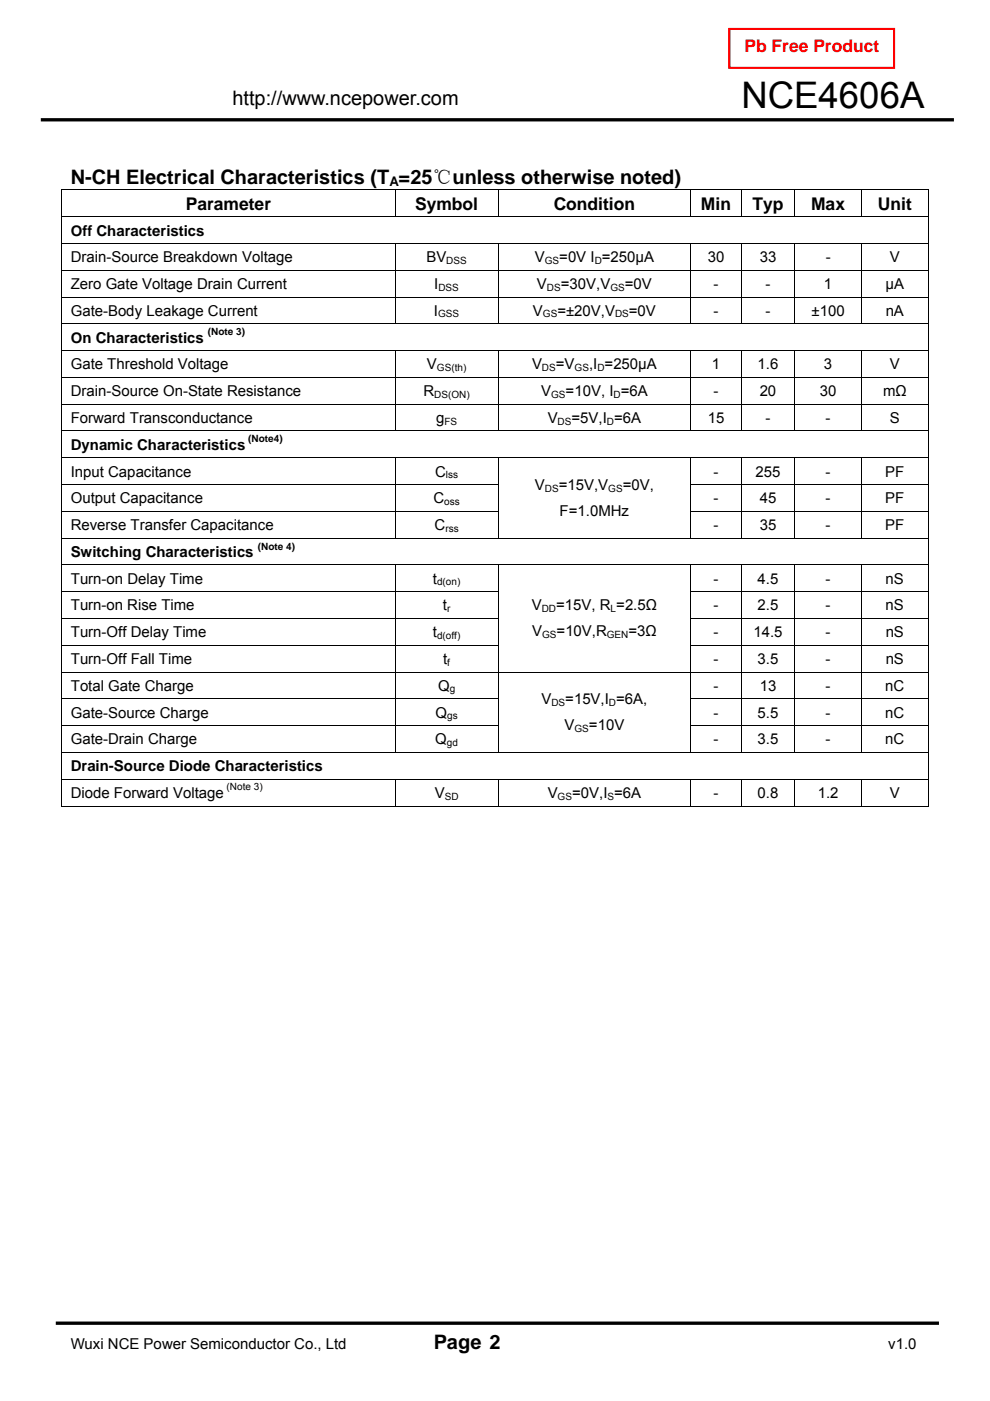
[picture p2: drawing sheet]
<svg xmlns="http://www.w3.org/2000/svg" width="210mm" height="297mm" viewBox="0 0 210 297" stroke-linecap="round" stroke-linejoin="round" font-family="sans-serif">
<defs><g id="words">
<text font-size="7.8" x="157.2" y="22.9">NCE4606A</text>
<g font-size="4.2">
<text x="49.3" y="22.3">http://www.ncepower.com</text>
<text x="15" y="39">N-CH Electrical Characteristics (T =25℃unless otherwise noted)</text>
<text x="92" y="286.1">Page 2</text>
</g>
<text font-size="3.7" fill="#f00" x="157.9" y="11.1">Pb Free Product</text>
<g font-size="3.7">
<text x="39.4" y="44.5">Parameter</text>
<text x="88.1" y="44.5">Symbol</text>
<text x="117.4" y="44.5">Condition</text>
<text x="148.7" y="44.5">Min</text>
<text x="159.6" y="44.5">Typ</text>
<text x="172" y="44.5">Max</text>
<text x="186.2" y="44.5">Unit</text>
</g>
<g font-size="3.2">
<text x="15" y="50">Off Characteristics</text>
<text x="15" y="55.6">Drain-Source Breakdown Voltage</text>
<text x="90.4" y="55.6">BV</text>
<text x="113.4" y="55.6">V</text>
<text x="118.6" y="55.6">=0V I =250μA</text>
<text x="150.1" y="55.6">30</text>
<text x="161.1" y="55.6">33</text>
<text x="175.1" y="55.6">-</text>
<text x="188.8" y="55.6">V</text>
<text x="15" y="61.3">Zero Gate Voltage Drain Current</text>
<text x="92.1" y="61.3">I</text>
<text x="113.9" y="61.3">V</text>
<text x="119" y="61.3">=30V,V</text>
<text x="132.5" y="61.3">=0V</text>
<text x="151.4" y="61.3">-</text>
<text x="162.4" y="61.3">-</text>
<text x="174.8" y="61.3">1</text>
<text x="187.8" y="61.3">μA</text>
<text x="15" y="67">Gate-Body Leakage Current</text>
<text x="92" y="67">I</text>
<text x="113" y="67">V</text>
<text x="118.2" y="67">=±20V,V</text>
<text x="133.4" y="67">=0V</text>
<text x="151.3" y="67">-</text>
<text x="162.4" y="67">-</text>
<text x="172.1" y="67">±100</text>
<text x="187.9" y="67">nA</text>
<text x="15" y="72.7">On Characteristics</text>
<text x="15" y="78.3">Gate Threshold Voltage</text>
<text x="15" y="84">Drain-Source On-State Resistance</text>
<text x="89.8" y="84">R</text>
<text x="90.5" y="78.3">V</text>
<text x="112.8" y="78.3">V</text>
<text x="114.8" y="84">V</text>
<text x="117.9" y="78.3">=V</text>
<text x="120" y="84">=10V, I =6A</text>
<text x="124.9" y="78.3">,I =250μA</text>
<text x="151" y="78.3">1</text>
<text x="151.3" y="84">-</text>
<text x="160.7" y="78.3">1.6</text>
<text x="161.1" y="84">20</text>
<text x="173.9" y="84">30</text>
<text x="174.7" y="78.3">3</text>
<text x="187.3" y="84">mΩ</text>
<text x="188.7" y="78.3">V</text>
<text x="15" y="89.7">Forward Transconductance</text>
<text x="92.5" y="89.7">g</text>
<text x="116.2" y="89.7">V</text>
<text x="121.2" y="89.7">=5V,I =6A</text>
<text x="150.1" y="89.7">15</text>
<text x="162.4" y="89.7">-</text>
<text x="175.1" y="89.7">-</text>
<text x="188.7" y="89.7">S</text>
<text x="15" y="95.4">Dynamic Characteristics</text>
<text x="15" y="101">Input Capacitance</text>
<text x="92.3" y="101">C</text>
<text x="151.3" y="101">-</text>
<text x="160.3" y="101">255</text>
<text x="175.1" y="101">-</text>
<text x="187.8" y="101">PF</text>
<text x="15" y="106.7">Output Capacitance</text>
<text x="91.9" y="106.7">C</text>
<text x="113.5" y="103.9">V</text>
<text x="118.5" y="103.9">=15V,V</text>
<text x="132.1" y="103.9">=0V,</text>
<text x="151.3" y="106.7">-</text>
<text x="161.1" y="106.7">45</text>
<text x="175.1" y="106.7">-</text>
<text x="187.8" y="106.7">PF</text>
<text x="15" y="112.4">Reverse Transfer Capacitance</text>
<text x="92.2" y="112.4">C</text>
<text x="118.7" y="109.4">F=1.0MHz</text>
<text x="151.3" y="112.4">-</text>
<text x="161.1" y="112.4">35</text>
<text x="175.1" y="112.4">-</text>
<text x="187.8" y="112.4">PF</text>
<text x="15" y="118.1">Switching Characteristics</text>
<text x="15" y="123.7">Turn-on Delay Time</text>
<text x="91.8" y="123.7">t</text>
<text x="151.3" y="123.7">-</text>
<text x="160.7" y="123.7">4.5</text>
<text x="175.1" y="123.7">-</text>
<text x="187.8" y="123.7">nS</text>
<text x="15" y="129.4">Turn-on Rise Time</text>
<text x="93.9" y="129.4">t</text>
<text x="112.8" y="129.4">V</text>
<text x="118" y="129.4">=15V, R =2.5Ω</text>
<text x="151.3" y="129.4">-</text>
<text x="160.7" y="129.4">2.5</text>
<text x="175.1" y="129.4">-</text>
<text x="187.9" y="129.4">nS</text>
<text x="15" y="135.1">Turn-Off Delay Time</text>
<text x="91.8" y="135.1">t</text>
<text x="112.9" y="134.9">V</text>
<text x="118" y="134.9">=10V,R</text>
<text x="133.3" y="134.9">=3Ω</text>
<text x="151.3" y="135.1">-</text>
<text x="159.8" y="135.1">14.5</text>
<text x="175.1" y="135.1">-</text>
<text x="187.9" y="135.1">nS</text>
<text x="15" y="140.8">Turn-Off Fall Time</text>
<text x="94" y="140.8">t</text>
<text x="151.3" y="140.8">-</text>
<text x="160.7" y="140.8">3.5</text>
<text x="175.1" y="140.8">-</text>
<text x="187.9" y="140.8">nS</text>
<text x="15" y="146.5">Total Gate Charge</text>
<text x="92.9" y="146.5">Q</text>
<text x="114.8" y="149.3">V</text>
<text x="119.9" y="149.3">=15V,I =6A,</text>
<text x="151.3" y="146.5">-</text>
<text x="161.1" y="146.5">13</text>
<text x="175.1" y="146.5">-</text>
<text x="187.8" y="146.5">nC</text>
<text x="15" y="152.1">Gate-Source Charge</text>
<text x="92.4" y="152.1">Q</text>
<text x="119.7" y="154.8">V</text>
<text x="124.9" y="154.8">=10V</text>
<text x="151.3" y="152.1">-</text>
<text x="160.7" y="152.1">5.5</text>
<text x="175.1" y="152.1">-</text>
<text x="187.8" y="152.1">nC</text>
<text x="15" y="157.8">Gate-Drain Charge</text>
<text x="92.3" y="157.8">Q</text>
<text x="151.3" y="157.8">-</text>
<text x="160.7" y="157.8">3.5</text>
<text x="175.1" y="157.8">-</text>
<text x="187.8" y="157.8">nC</text>
<text x="15" y="163.5">Drain-Source Diode Characteristics</text>
<text x="15" y="169.2">Diode Forward Voltage</text>
<text x="92.2" y="169.2">V</text>
<text x="116.2" y="169.2">V</text>
<text x="121.3" y="169.2">=0V,I =6A</text>
<text x="151.3" y="169.2">-</text>
<text x="160.7" y="169.2">0.8</text>
<text x="173.4" y="169.2">1.2</text>
<text x="188.7" y="169.2">V</text>
<text x="15" y="286.1">Wuxi NCE Power Semiconductor Co., Ltd</text>
<text x="188.4" y="286.1">v1.0</text>
</g>
<text font-size="2.8" x="82.6" y="39.5">A</text>
<g font-size="2.1">
<text x="94.7" y="55.9">DSS</text>
<text x="115.5" y="55.9">GS</text>
<text x="126.1" y="55.9">D</text>
<text x="93" y="61.6">DSS</text>
<text x="116" y="61.6">DS</text>
<text x="129.5" y="61.6">GS</text>
<text x="44.1" y="71.1">(Note 3)</text>
<text x="92.9" y="67.3">GSS</text>
<text x="115.1" y="67.3">GS</text>
<text x="130.5" y="67.3">DS</text>
<text x="92.7" y="78.7">GS(th)</text>
<text x="115" y="78.7">DS</text>
<text x="121.9" y="78.7">GS</text>
<text x="126.7" y="78.7">D</text>
<text x="92.1" y="84.3">DS(ON)</text>
<text x="116.9" y="84.3">GS</text>
<text x="130.1" y="84.3">D</text>
<text x="52.6" y="93.8">(Note4)</text>
<text x="94.3" y="90">FS</text>
<text x="118.3" y="90">DS</text>
<text x="128.7" y="90">D</text>
<text x="94.6" y="101.4">lss</text>
<text x="94.2" y="107.1">oss</text>
<text x="115.6" y="104.2">DS</text>
<text x="129" y="104.2">GS</text>
<text x="94.5" y="112.7">rss</text>
<text x="54.7" y="116.5">(Note 4)</text>
<text x="92.7" y="124.1">d(on)</text>
<text x="94.8" y="129.8">r</text>
<text x="114.9" y="129.8">DD</text>
<text x="129.5" y="129.8">L</text>
<text x="92.7" y="135.5">d(off)</text>
<text x="115" y="135.3">GS</text>
<text x="128.7" y="135.3">GEN</text>
<text x="94.8" y="141.1">f</text>
<text x="95.4" y="146.8">g</text>
<text x="116.9" y="149.6">DS</text>
<text x="129.2" y="149.6">D</text>
<text x="94.8" y="152.5">gs</text>
<text x="121.9" y="155.2">GS</text>
<text x="94.8" y="158.2">gd</text>
<text x="48" y="167.6">(Note 3)</text>
<text x="94.3" y="169.5">SD</text>
<text x="118.3" y="169.5">GS</text>
<text x="128.9" y="169.5">S</text>
</g>
</g></defs>
<path d="M8.7 25.4h193.6M11.8 280.5h187.4" fill="none" stroke="#000" stroke-width=".71" stroke-linecap="butt"/>
<path d="M154.7 6.1h34.9v8.3h-34.9z" fill="none" stroke="#f00" stroke-width=".44"/>
<path d="M13 40.2h.2v.1h-.2zM196.8 40.2h.2v.1h-.2zM196.8 170.8h.2v.2h-.2z" fill="#000"/>
<g fill="none" stroke="#000" stroke-width=".21">
<path d="M13 40.3h184M13 46h184M13 51.6h184M13 57.3h184M13.1 40.3v5.6M13.1 46v5.5M13.1 51.7v5.5M13.1 57.4v5.5M83.8 40.3v5.6M83.8 51.7v5.5M83.8 57.4v5.5M105.7 40.3v5.6"/>
<path d="M105.7 51.7v5.5M105.7 57.4v5.5M146.5 40.3v5.6M146.5 51.7v5.5M146.5 57.4v5.5M157.2 40.3v5.6M157.2 51.7v5.5M157.2 57.4v5.5M168.6 40.3v5.6M168.6 51.7v5.5M168.6 57.4v5.5M182.7 40.3v5.6"/>
<path d="M182.7 51.7v5.5M182.7 57.4v5.5M196.9 40.3v5.6M196.9 46v5.5M196.9 51.7v5.5M196.9 57.4v5.5M13 63h184M13 68.7h184M13 74.3h184M13.1 63.1v5.5M13.1 68.7v5.6M13.1 74.4v5.5"/>
<path d="M83.8 63.1v5.5M83.8 74.4v5.5M105.7 63.1v5.5M105.7 74.4v5.5M146.5 63.1v5.5M146.5 74.4v5.5M157.2 63.1v5.5M157.2 74.4v5.5M168.6 63.1v5.5M168.6 74.4v5.5M182.7 63.1v5.5M182.7 74.4v5.5"/>
<path d="M196.9 63.1v5.5M196.9 68.7v5.6M196.9 74.4v5.5M13 80h184M13 85.7h184M13 91.4h184M13 97.1h184M13.1 80.1v5.5M13.1 85.8v5.5M13.1 91.5v5.5M13.1 97.2v5.5M83.8 80.1v5.5"/>
<path d="M83.8 85.8v5.5M83.8 97.2v5.5M105.7 80.1v5.5M105.7 85.8v5.5M105.7 97.2v5.5M146.5 80.1v5.5M146.5 85.8v5.5M146.5 97.2v5.5M157.2 80.1v5.5M157.2 85.8v5.5M157.2 97.2v5.5M168.6 80.1v5.5"/>
<path d="M168.6 85.8v5.5M168.6 97.2v5.5M182.7 80.1v5.5M182.7 85.8v5.5M182.7 97.2v5.5M196.9 80.1v5.5M196.9 85.8v5.5M196.9 91.5v5.5M196.9 97.2v5.5M13 102.7h92.7M13 108.4h92.7M13 114.1h184"/>
<path d="M13 119.8h184M13.1 102.8v5.5M13.1 108.5v5.5M13.1 114.2v5.5M13.1 119.9v5.5M83.8 102.8v5.5M83.8 108.5v5.5M83.8 119.9v5.5M105.7 102.8v5.5M105.7 108.5v5.5M105.7 119.9v5.5M146.4 102.7h50.6"/>
<path d="M146.4 108.4h50.6M146.5 102.8v5.5M146.5 108.5v5.5M146.5 119.9v5.5M157.2 102.8v5.5M157.2 108.5v5.5M157.2 119.9v5.5M168.6 102.8v5.5M168.6 108.5v5.5M168.6 119.9v5.5M182.7 102.8v5.5M182.7 108.5v5.5"/>
<path d="M182.7 119.9v5.5M196.9 102.8v5.5M196.9 108.5v5.5M196.9 114.2v5.5M196.9 119.9v5.5M13 125.5h92.7M13 131.1h92.7M13 136.8h92.7M13.1 125.5v5.6M13.1 131.2v5.5M13.1 136.9v5.5M83.8 125.5v5.6"/>
<path d="M83.8 131.2v5.5M83.8 136.9v5.5M105.7 125.5v5.6M105.7 131.2v5.5M105.7 136.9v5.5M146.4 125.5h50.6M146.4 131.1h50.6M146.4 136.8h50.6M146.5 125.5v5.6M146.5 131.2v5.5M146.5 136.9v5.5M157.2 125.5v5.6"/>
<path d="M157.2 131.2v5.5M157.2 136.9v5.5M168.6 125.5v5.6M168.6 131.2v5.5M168.6 136.9v5.5M182.7 125.5v5.6M182.7 131.2v5.5M182.7 136.9v5.5M196.9 125.5v5.6M196.9 131.2v5.5M196.9 136.9v5.5M13 142.5h184"/>
<path d="M13 148.2h92.7M13 153.9h92.7M13 159.5h184M13.1 142.6v5.5M13.1 148.3v5.5M13.1 153.9v5.5M13.1 159.6v5.5M83.8 142.6v5.5M83.8 148.3v5.5M83.8 153.9v5.5M105.7 142.6v5.5M105.7 148.3v5.5"/>
<path d="M105.7 153.9v5.5M146.4 148.2h50.6M146.4 153.9h50.6M146.5 142.6v5.5M146.5 148.3v5.5M146.5 153.9v5.5M157.2 142.6v5.5M157.2 148.3v5.5M157.2 153.9v5.5M168.6 142.6v5.5M168.6 148.3v5.5M168.6 153.9v5.5"/>
<path d="M182.7 142.6v5.5M182.7 148.3v5.5M182.7 153.9v5.5M196.9 142.6v5.5M196.9 148.3v5.5M196.9 153.9v5.5M196.9 159.6v5.5M13 165.2h184M13 170.9h70.7M13.1 165.3v5.7M83.8 165.3v5.7M83.9 170.9h21.7"/>
<path d="M105.7 165.3v5.7M105.7 170.9h40.7M146.5 165.3v5.7M146.6 170.9h10.6M157.2 165.3v5.7M157.3 170.9h11.2M168.6 165.3v5.7M168.7 170.9h13.9M182.7 165.3v5.7M182.8 170.9h14M196.9 165.3v5.7"/>
</g>
<use href="#words"/>
</svg>
